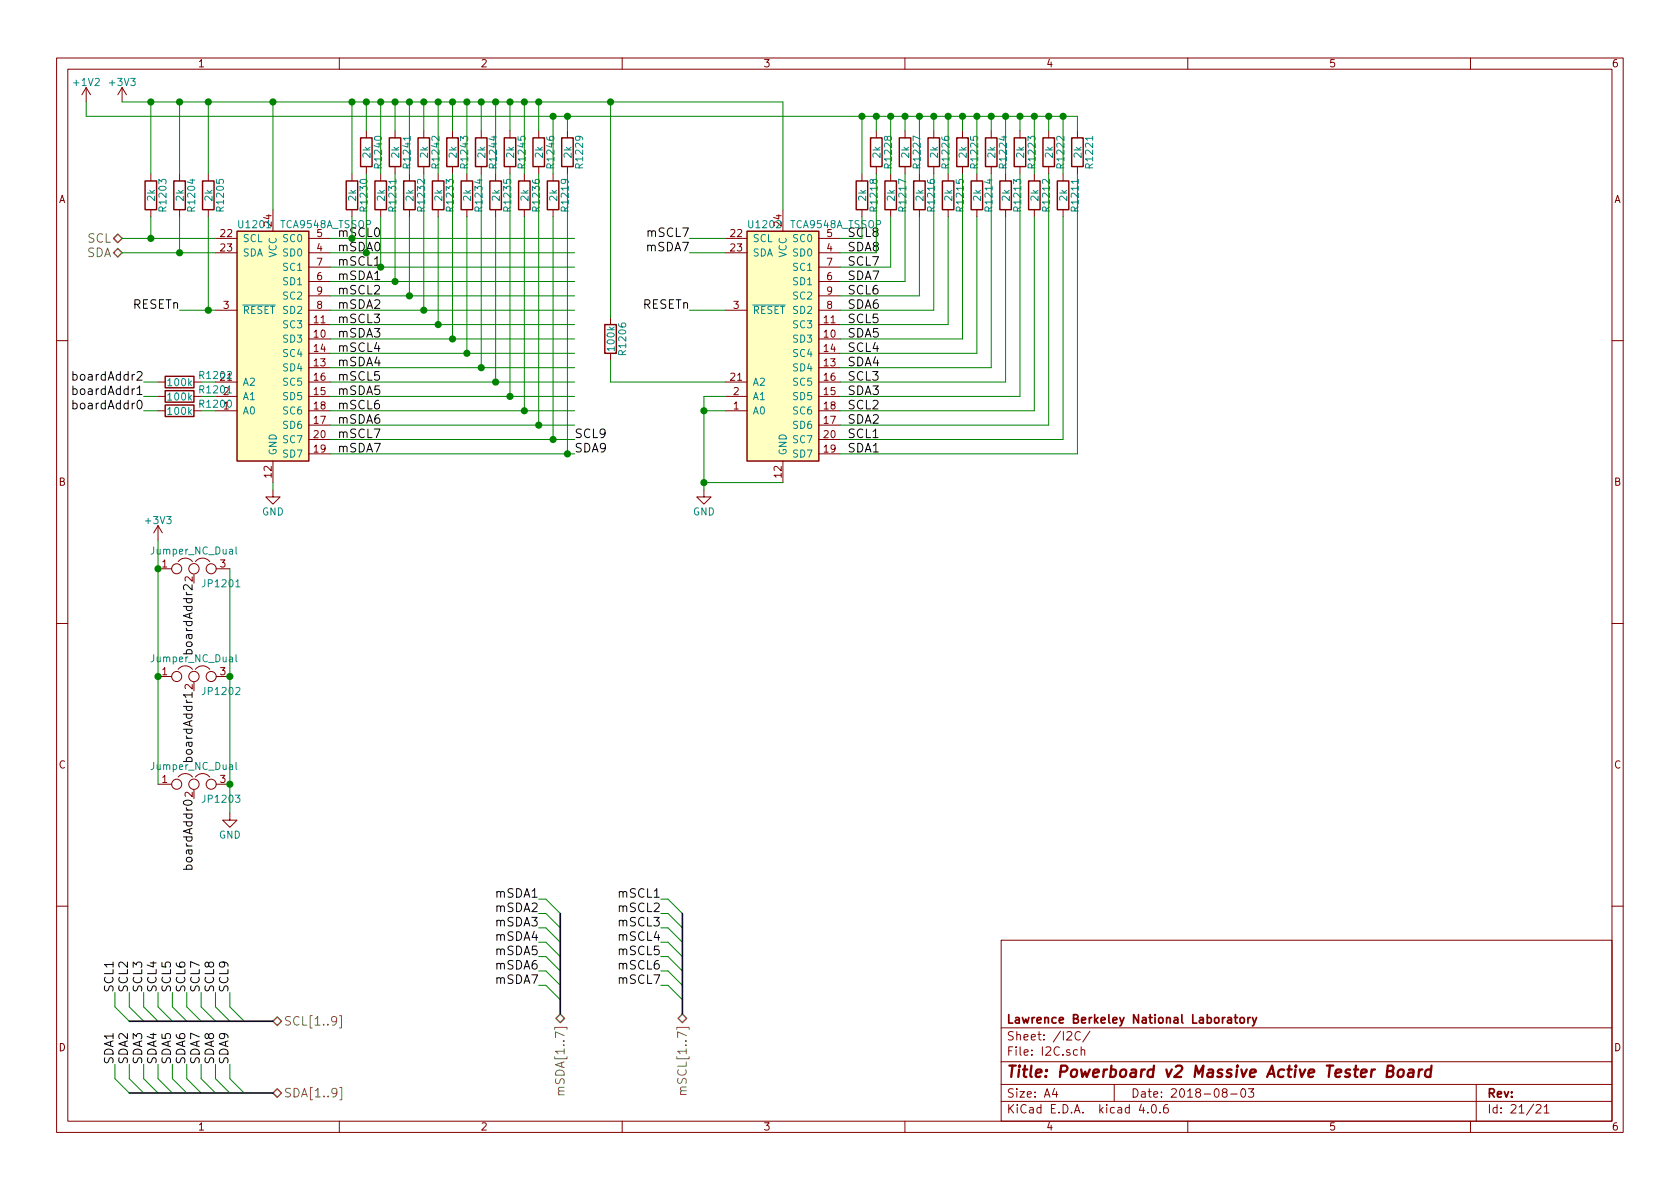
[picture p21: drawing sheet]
EESchema Schematic File Version 2
LIBS:pbv2_mass_test_adapter_active-rescue
LIBS:power
LIBS:device
LIBS:transistors
LIBS:conn
LIBS:linear
LIBS:regul
LIBS:74xx
LIBS:cmos4000
LIBS:adc-dac
LIBS:memory
LIBS:xilinx
LIBS:microcontrollers
LIBS:dsp
LIBS:microchip
LIBS:analog_switches
LIBS:motorola
LIBS:texas
LIBS:intel
LIBS:audio
LIBS:interface
LIBS:digital-audio
LIBS:philips
LIBS:display
LIBS:cypress
LIBS:siliconi
LIBS:opto
LIBS:atmel
LIBS:contrib
LIBS:valves
LIBS:microzed
LIBS:lbl_adc
LIBS:lbl_current
LIBS:lbl_power
LIBS:lbl_dac
LIBS:lbl_conn
LIBS:pbv2_mass_test_adapter_active-cache
EELAYER 25 0
EELAYER END
$Descr A4 11693 8268
encoding utf-8
Sheet 21 21
Title "Powerboard v2 Massive Active Tester Board"
Date "2018-08-03"
Rev ""
Comp "Lawrence Berkeley National Laboratory"
Comment1 ""
Comment2 ""
Comment3 ""
Comment4 ""
$EndDescr
$Comp
L TCA9548A_TSSOP U1202
U 1 1
P 5450 2350
F 0 "U1202" H 5200 3150 50  0000 L CNN
F 1 "TCA9548A_TSSOP" H 5500 3150 50  0000 L CNN
F 2 "Housings_SSOP:TSSOP-24_4.4x7.8mm_Pitch0.65mm" H 6450 1450 50  0001 C CNN
F 3 "" H 5500 2600 50  0000 C CNN
	1    5450 2350
	1    0    0    -1  
$EndComp
Text Label 4800 1650 2    60   ~ 0
mSCL7
Text Label 4800 1750 2    60   ~ 0
mSDA7
Text Label 4800 2150 2    60   ~ 0
RESETn
$Comp
L R R1218
U 1 1
P 6000 1350
F 0 "R1218" V 6080 1350 50  0000 C CNN
F 1 "2k" V 6000 1350 50  0000 C CNN
F 2 "Resistors_SMD:R_0805" V 5930 1350 50  0001 C CNN
F 3 "" H 6000 1350 50  0001 C CNN
	1    6000 1350
	1    0    0    -1  
$EndComp
$Comp
L R R1217
U 1 1
P 6200 1350
F 0 "R1217" V 6280 1350 50  0000 C CNN
F 1 "2k" V 6200 1350 50  0000 C CNN
F 2 "Resistors_SMD:R_0805" V 6130 1350 50  0001 C CNN
F 3 "" H 6200 1350 50  0001 C CNN
	1    6200 1350
	1    0    0    -1  
$EndComp
$Comp
L R R1228
U 1 1
P 6100 1050
F 0 "R1228" V 6180 1050 50  0000 C CNN
F 1 "2k" V 6100 1050 50  0000 C CNN
F 2 "Resistors_SMD:R_0805" V 6030 1050 50  0001 C CNN
F 3 "" H 6100 1050 50  0001 C CNN
	1    6100 1050
	1    0    0    -1  
$EndComp
$Comp
L R R1227
U 1 1
P 6300 1050
F 0 "R1227" V 6380 1050 50  0000 C CNN
F 1 "2k" V 6300 1050 50  0000 C CNN
F 2 "Resistors_SMD:R_0805" V 6230 1050 50  0001 C CNN
F 3 "" H 6300 1050 50  0001 C CNN
	1    6300 1050
	1    0    0    -1  
$EndComp
$Comp
L R R1216
U 1 1
P 6400 1350
F 0 "R1216" V 6480 1350 50  0000 C CNN
F 1 "2k" V 6400 1350 50  0000 C CNN
F 2 "Resistors_SMD:R_0805" V 6330 1350 50  0001 C CNN
F 3 "" H 6400 1350 50  0001 C CNN
	1    6400 1350
	1    0    0    -1  
$EndComp
$Comp
L R R1215
U 1 1
P 6600 1350
F 0 "R1215" V 6680 1350 50  0000 C CNN
F 1 "2k" V 6600 1350 50  0000 C CNN
F 2 "Resistors_SMD:R_0805" V 6530 1350 50  0001 C CNN
F 3 "" H 6600 1350 50  0001 C CNN
	1    6600 1350
	1    0    0    -1  
$EndComp
$Comp
L R R1226
U 1 1
P 6500 1050
F 0 "R1226" V 6580 1050 50  0000 C CNN
F 1 "2k" V 6500 1050 50  0000 C CNN
F 2 "Resistors_SMD:R_0805" V 6430 1050 50  0001 C CNN
F 3 "" H 6500 1050 50  0001 C CNN
	1    6500 1050
	1    0    0    -1  
$EndComp
$Comp
L R R1225
U 1 1
P 6700 1050
F 0 "R1225" V 6780 1050 50  0000 C CNN
F 1 "2k" V 6700 1050 50  0000 C CNN
F 2 "Resistors_SMD:R_0805" V 6630 1050 50  0001 C CNN
F 3 "" H 6700 1050 50  0001 C CNN
	1    6700 1050
	1    0    0    -1  
$EndComp
$Comp
L R R1214
U 1 1
P 6800 1350
F 0 "R1214" V 6880 1350 50  0000 C CNN
F 1 "2k" V 6800 1350 50  0000 C CNN
F 2 "Resistors_SMD:R_0805" V 6730 1350 50  0001 C CNN
F 3 "" H 6800 1350 50  0001 C CNN
	1    6800 1350
	1    0    0    -1  
$EndComp
$Comp
L R R1213
U 1 1
P 7000 1350
F 0 "R1213" V 7080 1350 50  0000 C CNN
F 1 "2k" V 7000 1350 50  0000 C CNN
F 2 "Resistors_SMD:R_0805" V 6930 1350 50  0001 C CNN
F 3 "" H 7000 1350 50  0001 C CNN
	1    7000 1350
	1    0    0    -1  
$EndComp
$Comp
L R R1224
U 1 1
P 6900 1050
F 0 "R1224" V 6980 1050 50  0000 C CNN
F 1 "2k" V 6900 1050 50  0000 C CNN
F 2 "Resistors_SMD:R_0805" V 6830 1050 50  0001 C CNN
F 3 "" H 6900 1050 50  0001 C CNN
	1    6900 1050
	1    0    0    -1  
$EndComp
$Comp
L R R1223
U 1 1
P 7100 1050
F 0 "R1223" V 7180 1050 50  0000 C CNN
F 1 "2k" V 7100 1050 50  0000 C CNN
F 2 "Resistors_SMD:R_0805" V 7030 1050 50  0001 C CNN
F 3 "" H 7100 1050 50  0001 C CNN
	1    7100 1050
	1    0    0    -1  
$EndComp
$Comp
L R R1212
U 1 1
P 7200 1350
F 0 "R1212" V 7280 1350 50  0000 C CNN
F 1 "2k" V 7200 1350 50  0000 C CNN
F 2 "Resistors_SMD:R_0805" V 7130 1350 50  0001 C CNN
F 3 "" H 7200 1350 50  0001 C CNN
	1    7200 1350
	1    0    0    -1  
$EndComp
$Comp
L R R1211
U 1 1
P 7400 1350
F 0 "R1211" V 7480 1350 50  0000 C CNN
F 1 "2k" V 7400 1350 50  0000 C CNN
F 2 "Resistors_SMD:R_0805" V 7330 1350 50  0001 C CNN
F 3 "" H 7400 1350 50  0001 C CNN
	1    7400 1350
	1    0    0    -1  
$EndComp
$Comp
L R R1222
U 1 1
P 7300 1050
F 0 "R1222" V 7380 1050 50  0000 C CNN
F 1 "2k" V 7300 1050 50  0000 C CNN
F 2 "Resistors_SMD:R_0805" V 7230 1050 50  0001 C CNN
F 3 "" H 7300 1050 50  0001 C CNN
	1    7300 1050
	1    0    0    -1  
$EndComp
$Comp
L R R1221
U 1 1
P 7500 1050
F 0 "R1221" V 7580 1050 50  0000 C CNN
F 1 "2k" V 7500 1050 50  0000 C CNN
F 2 "Resistors_SMD:R_0805" V 7430 1050 50  0001 C CNN
F 3 "" H 7500 1050 50  0001 C CNN
	1    7500 1050
	1    0    0    -1  
$EndComp
Entry Wire Line
	800  7000 900  7100
Entry Wire Line
	900  7000 1000 7100
Entry Wire Line
	1000 7000 1100 7100
Entry Wire Line
	1100 7000 1200 7100
Entry Wire Line
	1200 7000 1300 7100
Entry Wire Line
	1300 7000 1400 7100
Entry Wire Line
	1400 7000 1500 7100
Entry Wire Line
	1500 7000 1600 7100
Entry Wire Line
	1600 7000 1700 7100
Text HLabel 1900 7100 2    60   BiDi ~ 0
SCL[1..9]
Text Label 800  6900 1    60   ~ 0
SCL1
Text Label 900  6900 1    60   ~ 0
SCL2
Text Label 1000 6900 1    60   ~ 0
SCL3
Text Label 1100 6900 1    60   ~ 0
SCL4
Text Label 1200 6900 1    60   ~ 0
SCL5
Text Label 1300 6900 1    60   ~ 0
SCL6
Text Label 1400 6900 1    60   ~ 0
SCL7
Text Label 1500 6900 1    60   ~ 0
SCL8
Text Label 1600 6900 1    60   ~ 0
SCL9
Entry Wire Line
	800  7500 900  7600
Entry Wire Line
	900  7500 1000 7600
Entry Wire Line
	1000 7500 1100 7600
Entry Wire Line
	1100 7500 1200 7600
Entry Wire Line
	1200 7500 1300 7600
Entry Wire Line
	1300 7500 1400 7600
Entry Wire Line
	1400 7500 1500 7600
Entry Wire Line
	1500 7500 1600 7600
Entry Wire Line
	1600 7500 1700 7600
Text Label 800  7400 1    60   ~ 0
SDA1
Text Label 900  7400 1    60   ~ 0
SDA2
Text Label 1000 7400 1    60   ~ 0
SDA3
Text Label 1100 7400 1    60   ~ 0
SDA4
Text Label 1200 7400 1    60   ~ 0
SDA5
Text Label 1300 7400 1    60   ~ 0
SDA6
Text Label 1400 7400 1    60   ~ 0
SDA7
Text Label 1500 7400 1    60   ~ 0
SDA8
Text Label 1600 7400 1    60   ~ 0
SDA9
Text HLabel 1900 7600 2    60   BiDi ~ 0
SDA[1..9]
$Comp
L GND #PWR0197
U 1 1
P 4900 3400
F 0 "#PWR0197" H 4900 3150 50  0001 C CNN
F 1 "GND" H 4900 3250 50  0000 C CNN
F 2 "" H 4900 3400 50  0001 C CNN
F 3 "" H 4900 3400 50  0001 C CNN
	1    4900 3400
	1    0    0    -1  
$EndComp
Text HLabel 850  1650 0    60   BiDi ~ 0
SCL
Text HLabel 850  1750 0    60   BiDi ~ 0
SDA
$Comp
L R R1204
U 1 1
P 1250 1350
F 0 "R1204" V 1330 1350 50  0000 C CNN
F 1 "2k" V 1250 1350 50  0000 C CNN
F 2 "Resistors_SMD:R_0805" V 1180 1350 50  0001 C CNN
F 3 "" H 1250 1350 50  0001 C CNN
	1    1250 1350
	1    0    0    -1  
$EndComp
$Comp
L R R1203
U 1 1
P 1050 1350
F 0 "R1203" V 1130 1350 50  0000 C CNN
F 1 "2k" V 1050 1350 50  0000 C CNN
F 2 "Resistors_SMD:R_0805" V 980 1350 50  0001 C CNN
F 3 "" H 1050 1350 50  0001 C CNN
	1    1050 1350
	1    0    0    -1  
$EndComp
$Comp
L R R1205
U 1 1
P 1450 1350
F 0 "R1205" V 1530 1350 50  0000 C CNN
F 1 "2k" V 1450 1350 50  0000 C CNN
F 2 "Resistors_SMD:R_0805" V 1380 1350 50  0001 C CNN
F 3 "" H 1450 1350 50  0001 C CNN
	1    1450 1350
	1    0    0    -1  
$EndComp
$Comp
L R R1206
U 1 1
P 4250 2350
F 0 "R1206" V 4330 2350 50  0000 C CNN
F 1 "100k" V 4250 2350 50  0000 C CNN
F 2 "Resistors_SMD:R_0805" V 4180 2350 50  0001 C CNN
F 3 "" H 4250 2350 50  0001 C CNN
	1    4250 2350
	1    0    0    -1  
$EndComp
$Comp
L TCA9548A_TSSOP U1201
U 1 1
P 1900 2350
F 0 "U1201" H 1650 3150 50  0000 L CNN
F 1 "TCA9548A_TSSOP" H 1950 3150 50  0000 L CNN
F 2 "Housings_SSOP:TSSOP-24_4.4x7.8mm_Pitch0.65mm" H 2900 1450 50  0001 C CNN
F 3 "" H 1950 2600 50  0000 C CNN
	1    1900 2350
	1    0    0    -1  
$EndComp
$Comp
L R R1230
U 1 1
P 2450 1350
F 0 "R1230" V 2530 1350 50  0000 C CNN
F 1 "2k" V 2450 1350 50  0000 C CNN
F 2 "Resistors_SMD:R_0805" V 2380 1350 50  0001 C CNN
F 3 "" H 2450 1350 50  0001 C CNN
	1    2450 1350
	1    0    0    -1  
$EndComp
$Comp
L R R1231
U 1 1
P 2650 1350
F 0 "R1231" V 2730 1350 50  0000 C CNN
F 1 "2k" V 2650 1350 50  0000 C CNN
F 2 "Resistors_SMD:R_0805" V 2580 1350 50  0001 C CNN
F 3 "" H 2650 1350 50  0001 C CNN
	1    2650 1350
	1    0    0    -1  
$EndComp
$Comp
L R R1240
U 1 1
P 2550 1050
F 0 "R1240" V 2630 1050 50  0000 C CNN
F 1 "2k" V 2550 1050 50  0000 C CNN
F 2 "Resistors_SMD:R_0805" V 2480 1050 50  0001 C CNN
F 3 "" H 2550 1050 50  0001 C CNN
	1    2550 1050
	1    0    0    -1  
$EndComp
$Comp
L R R1241
U 1 1
P 2750 1050
F 0 "R1241" V 2830 1050 50  0000 C CNN
F 1 "2k" V 2750 1050 50  0000 C CNN
F 2 "Resistors_SMD:R_0805" V 2680 1050 50  0001 C CNN
F 3 "" H 2750 1050 50  0001 C CNN
	1    2750 1050
	1    0    0    -1  
$EndComp
$Comp
L R R1232
U 1 1
P 2850 1350
F 0 "R1232" V 2930 1350 50  0000 C CNN
F 1 "2k" V 2850 1350 50  0000 C CNN
F 2 "Resistors_SMD:R_0805" V 2780 1350 50  0001 C CNN
F 3 "" H 2850 1350 50  0001 C CNN
	1    2850 1350
	1    0    0    -1  
$EndComp
$Comp
L R R1233
U 1 1
P 3050 1350
F 0 "R1233" V 3130 1350 50  0000 C CNN
F 1 "2k" V 3050 1350 50  0000 C CNN
F 2 "Resistors_SMD:R_0805" V 2980 1350 50  0001 C CNN
F 3 "" H 3050 1350 50  0001 C CNN
	1    3050 1350
	1    0    0    -1  
$EndComp
$Comp
L R R1242
U 1 1
P 2950 1050
F 0 "R1242" V 3030 1050 50  0000 C CNN
F 1 "2k" V 2950 1050 50  0000 C CNN
F 2 "Resistors_SMD:R_0805" V 2880 1050 50  0001 C CNN
F 3 "" H 2950 1050 50  0001 C CNN
	1    2950 1050
	1    0    0    -1  
$EndComp
$Comp
L R R1243
U 1 1
P 3150 1050
F 0 "R1243" V 3230 1050 50  0000 C CNN
F 1 "2k" V 3150 1050 50  0000 C CNN
F 2 "Resistors_SMD:R_0805" V 3080 1050 50  0001 C CNN
F 3 "" H 3150 1050 50  0001 C CNN
	1    3150 1050
	1    0    0    -1  
$EndComp
Text Label 2350 1650 0    60   ~ 0
mSCL0
Text Label 2350 1850 0    60   ~ 0
mSCL1
Text Label 2350 2050 0    60   ~ 0
mSCL2
Text Label 2350 2250 0    60   ~ 0
mSCL3
Text Label 2350 2450 0    60   ~ 0
mSCL4
Text Label 2350 2650 0    60   ~ 0
mSCL5
Text Label 2350 2850 0    60   ~ 0
mSCL6
Text Label 2350 3050 0    60   ~ 0
mSCL7
Text Label 2350 1750 0    60   ~ 0
mSDA0
Text Label 2350 1950 0    60   ~ 0
mSDA1
Text Label 2350 2150 0    60   ~ 0
mSDA2
Text Label 2350 2350 0    60   ~ 0
mSDA3
Text Label 2350 2550 0    60   ~ 0
mSDA4
Text Label 2350 2750 0    60   ~ 0
mSDA5
Text Label 2350 3150 0    60   ~ 0
mSDA7
$Comp
L GND #PWR0198
U 1 1
P 1900 3400
F 0 "#PWR0198" H 1900 3150 50  0001 C CNN
F 1 "GND" H 1900 3250 50  0000 C CNN
F 2 "" H 1900 3400 50  0001 C CNN
F 3 "" H 1900 3400 50  0001 C CNN
	1    1900 3400
	1    0    0    -1  
$EndComp
Text Label 1250 2150 2    60   ~ 0
RESETn
$Comp
L +1V2 #PWR0199
U 1 1
P 600 700
F 0 "#PWR0199" H 600 550 50  0001 C CNN
F 1 "+1V2" H 600 840 50  0000 C CNN
F 2 "" H 600 700 50  0001 C CNN
F 3 "" H 600 700 50  0001 C CNN
	1    600  700 
	1    0    0    -1  
$EndComp
Text Label 4000 3050 0    60   ~ 0
SCL9
Text Label 4000 3150 0    60   ~ 0
SDA9
Text Label 2350 2950 0    60   ~ 0
mSDA6
Text HLabel 3900 7050 3    60   BiDi ~ 0
mSDA[1..7]
$Comp
L R R1234
U 1 1
P 3250 1350
F 0 "R1234" V 3330 1350 50  0000 C CNN
F 1 "2k" V 3250 1350 50  0000 C CNN
F 2 "Resistors_SMD:R_0805" V 3180 1350 50  0001 C CNN
F 3 "" H 3250 1350 50  0001 C CNN
	1    3250 1350
	1    0    0    -1  
$EndComp
$Comp
L R R1244
U 1 1
P 3350 1050
F 0 "R1244" V 3430 1050 50  0000 C CNN
F 1 "2k" V 3350 1050 50  0000 C CNN
F 2 "Resistors_SMD:R_0805" V 3280 1050 50  0001 C CNN
F 3 "" H 3350 1050 50  0001 C CNN
	1    3350 1050
	1    0    0    -1  
$EndComp
$Comp
L R R1235
U 1 1
P 3450 1350
F 0 "R1235" V 3530 1350 50  0000 C CNN
F 1 "2k" V 3450 1350 50  0000 C CNN
F 2 "Resistors_SMD:R_0805" V 3380 1350 50  0001 C CNN
F 3 "" H 3450 1350 50  0001 C CNN
	1    3450 1350
	1    0    0    -1  
$EndComp
$Comp
L R R1245
U 1 1
P 3550 1050
F 0 "R1245" V 3630 1050 50  0000 C CNN
F 1 "2k" V 3550 1050 50  0000 C CNN
F 2 "Resistors_SMD:R_0805" V 3480 1050 50  0001 C CNN
F 3 "" H 3550 1050 50  0001 C CNN
	1    3550 1050
	1    0    0    -1  
$EndComp
$Comp
L R R1236
U 1 1
P 3650 1350
F 0 "R1236" V 3730 1350 50  0000 C CNN
F 1 "2k" V 3650 1350 50  0000 C CNN
F 2 "Resistors_SMD:R_0805" V 3580 1350 50  0001 C CNN
F 3 "" H 3650 1350 50  0001 C CNN
	1    3650 1350
	1    0    0    -1  
$EndComp
$Comp
L R R1246
U 1 1
P 3750 1050
F 0 "R1246" V 3830 1050 50  0000 C CNN
F 1 "2k" V 3750 1050 50  0000 C CNN
F 2 "Resistors_SMD:R_0805" V 3680 1050 50  0001 C CNN
F 3 "" H 3750 1050 50  0001 C CNN
	1    3750 1050
	1    0    0    -1  
$EndComp
$Comp
L R R1219
U 1 1
P 3850 1350
F 0 "R1219" V 3930 1350 50  0000 C CNN
F 1 "2k" V 3850 1350 50  0000 C CNN
F 2 "Resistors_SMD:R_0805" V 3780 1350 50  0001 C CNN
F 3 "" H 3850 1350 50  0001 C CNN
	1    3850 1350
	1    0    0    -1  
$EndComp
$Comp
L R R1229
U 1 1
P 3950 1050
F 0 "R1229" V 4030 1050 50  0000 C CNN
F 1 "2k" V 3950 1050 50  0000 C CNN
F 2 "Resistors_SMD:R_0805" V 3880 1050 50  0001 C CNN
F 3 "" H 3950 1050 50  0001 C CNN
	1    3950 1050
	1    0    0    -1  
$EndComp
Text Label 3750 6250 2    60   ~ 0
mSDA1
Text Label 3750 6350 2    60   ~ 0
mSDA2
Text Label 3750 6450 2    60   ~ 0
mSDA3
Text Label 3750 6550 2    60   ~ 0
mSDA4
Text Label 3750 6650 2    60   ~ 0
mSDA5
Text Label 3750 6750 2    60   ~ 0
mSDA6
Text Label 3750 6850 2    60   ~ 0
mSDA7
Entry Wire Line
	3800 6250 3900 6350
Entry Wire Line
	3800 6350 3900 6450
Entry Wire Line
	3800 6450 3900 6550
Entry Wire Line
	3800 6550 3900 6650
Entry Wire Line
	3800 6650 3900 6750
Entry Wire Line
	3800 6750 3900 6850
Entry Wire Line
	3800 6850 3900 6950
Text HLabel 4750 7050 3    60   BiDi ~ 0
mSCL[1..7]
Entry Wire Line
	4650 6250 4750 6350
Entry Wire Line
	4650 6350 4750 6450
Entry Wire Line
	4650 6450 4750 6550
Entry Wire Line
	4650 6550 4750 6650
Entry Wire Line
	4650 6650 4750 6750
Entry Wire Line
	4650 6750 4750 6850
Entry Wire Line
	4650 6850 4750 6950
Text Label 4600 6250 2    60   ~ 0
mSCL1
Text Label 4600 6350 2    60   ~ 0
mSCL2
Text Label 4600 6450 2    60   ~ 0
mSCL3
Text Label 4600 6550 2    60   ~ 0
mSCL4
Text Label 4600 6650 2    60   ~ 0
mSCL5
Text Label 4600 6750 2    60   ~ 0
mSCL6
Text Label 4600 6850 2    60   ~ 0
mSCL7
$Comp
L R R1200
U 1 1
P 1250 2850
F 0 "R1200" V 1200 3100 50  0000 C CNN
F 1 "100k" V 1250 2850 50  0000 C CNN
F 2 "Resistors_SMD:R_0805" V 1180 2850 50  0001 C CNN
F 3 "" H 1250 2850 50  0001 C CNN
	1    1250 2850
	0    1    1    0   
$EndComp
$Comp
L R R1201
U 1 1
P 1250 2750
F 0 "R1201" V 1200 3000 50  0000 C CNN
F 1 "100k" V 1250 2750 50  0000 C CNN
F 2 "Resistors_SMD:R_0805" V 1180 2750 50  0001 C CNN
F 3 "" H 1250 2750 50  0001 C CNN
	1    1250 2750
	0    1    1    0   
$EndComp
$Comp
L R R1202
U 1 1
P 1250 2650
F 0 "R1202" V 1200 2900 50  0000 C CNN
F 1 "100k" V 1250 2650 50  0000 C CNN
F 2 "Resistors_SMD:R_0805" V 1180 2650 50  0001 C CNN
F 3 "" H 1250 2650 50  0001 C CNN
	1    1250 2650
	0    1    1    0   
$EndComp
$Comp
L +3V3 #PWR0200
U 1 1
P 850 700
F 0 "#PWR0200" H 850 550 50  0001 C CNN
F 1 "+3V3" H 850 840 50  0000 C CNN
F 2 "" H 850 700 50  0001 C CNN
F 3 "" H 850 700 50  0001 C CNN
	1    850  700 
	1    0    0    -1  
$EndComp
Text Label 5900 3050 0    60   ~ 0
SCL1
Text Label 5900 2850 0    60   ~ 0
SCL2
Text Label 5900 2650 0    60   ~ 0
SCL3
Text Label 5900 2450 0    60   ~ 0
SCL4
Text Label 5900 2250 0    60   ~ 0
SCL5
Text Label 5900 2050 0    60   ~ 0
SCL6
Text Label 5900 1850 0    60   ~ 0
SCL7
Text Label 5900 1650 0    60   ~ 0
SCL8
Text Label 5900 3150 0    60   ~ 0
SDA1
Text Label 5900 2950 0    60   ~ 0
SDA2
Text Label 5900 2750 0    60   ~ 0
SDA3
Text Label 5900 2550 0    60   ~ 0
SDA4
Text Label 5900 2350 0    60   ~ 0
SDA5
Text Label 5900 2150 0    60   ~ 0
SDA6
Text Label 5900 1950 0    60   ~ 0
SDA7
Text Label 5900 1750 0    60   ~ 0
SDA8
Wire Wire Line
	5450 700  5450 1450
Wire Wire Line
	5050 1650 4800 1650
Wire Wire Line
	5050 1750 4800 1750
Wire Wire Line
	5050 2150 4800 2150
Wire Wire Line
	5050 2750 4900 2750
Wire Wire Line
	4250 2650 5050 2650
Wire Wire Line
	5850 1750 6100 1750
Wire Wire Line
	6100 1750 6100 1200
Wire Wire Line
	5850 1850 6200 1850
Wire Wire Line
	6200 1850 6200 1500
Wire Wire Line
	5850 1950 6300 1950
Wire Wire Line
	6300 1950 6300 1200
Wire Wire Line
	6500 1200 6500 2150
Wire Wire Line
	6500 2150 5850 2150
Wire Wire Line
	5850 2050 6400 2050
Wire Wire Line
	6400 2050 6400 1500
Wire Wire Line
	6600 1500 6600 2250
Wire Wire Line
	6600 2250 5850 2250
Wire Wire Line
	5850 2350 6700 2350
Wire Wire Line
	6700 2350 6700 1200
Wire Wire Line
	6900 1200 6900 2550
Wire Wire Line
	6900 2550 5850 2550
Wire Wire Line
	5850 2450 6800 2450
Wire Wire Line
	6800 2450 6800 1500
Wire Wire Line
	7000 1500 7000 2650
Wire Wire Line
	7000 2650 5850 2650
Wire Wire Line
	5850 2850 7200 2850
Wire Wire Line
	7200 2850 7200 1500
Wire Wire Line
	7400 1500 7400 3050
Wire Wire Line
	7400 3050 5850 3050
Wire Wire Line
	5850 3150 7500 3150
Wire Wire Line
	7500 3150 7500 1200
Wire Wire Line
	7300 1200 7300 2950
Wire Wire Line
	7300 2950 5850 2950
Wire Wire Line
	5850 2750 7100 2750
Wire Wire Line
	7100 2750 7100 1200
Wire Wire Line
	6800 800  6800 1200
Connection ~ 6800 800 
Wire Wire Line
	6600 800  6600 1200
Connection ~ 6600 800 
Wire Wire Line
	6400 800  6400 1200
Connection ~ 6400 800 
Wire Wire Line
	6200 800  6200 1200
Connection ~ 6200 800 
Wire Wire Line
	6000 1200 6000 800 
Connection ~ 6000 800 
Wire Wire Line
	6100 800  6100 900 
Connection ~ 6100 800 
Wire Wire Line
	6300 800  6300 900 
Connection ~ 6300 800 
Wire Wire Line
	6500 800  6500 900 
Connection ~ 6500 800 
Wire Wire Line
	6700 800  6700 900 
Connection ~ 6700 800 
Wire Wire Line
	6900 800  6900 900 
Connection ~ 6900 800 
Wire Wire Line
	7000 800  7000 1200
Connection ~ 7000 800 
Wire Wire Line
	7100 800  7100 900 
Connection ~ 7100 800 
Wire Wire Line
	7200 800  7200 1200
Connection ~ 7200 800 
Wire Wire Line
	7300 800  7300 900 
Connection ~ 7300 800 
Wire Wire Line
	7400 800  7400 1200
Connection ~ 7400 800 
Wire Wire Line
	7500 800  7500 900 
Wire Wire Line
	6000 1650 6000 1500
Wire Wire Line
	5850 1650 6000 1650
Wire Wire Line
	800  7000 800  6900
Wire Wire Line
	900  7000 900  6900
Wire Wire Line
	1000 7000 1000 6900
Wire Wire Line
	1100 7000 1100 6900
Wire Wire Line
	1200 7000 1200 6900
Wire Wire Line
	1300 7000 1300 6900
Wire Wire Line
	1400 7000 1400 6900
Wire Wire Line
	1500 7000 1500 6900
Wire Wire Line
	1600 7000 1600 6900
Wire Wire Line
	800  7500 800  7400
Wire Wire Line
	900  7500 900  7400
Wire Wire Line
	1000 7500 1000 7400
Wire Wire Line
	1100 7500 1100 7400
Wire Wire Line
	1200 7500 1200 7400
Wire Wire Line
	1300 7500 1300 7400
Wire Wire Line
	1400 7500 1400 7400
Wire Wire Line
	1500 7500 1500 7400
Wire Wire Line
	1600 7500 1600 7400
Connection ~ 4900 3350
Wire Wire Line
	850  1650 1500 1650
Wire Wire Line
	1050 1650 1050 1500
Wire Wire Line
	850  1750 1500 1750
Wire Wire Line
	1250 1750 1250 1500
Wire Wire Line
	1450 2150 1450 1500
Wire Wire Line
	1050 1200 1050 700 
Connection ~ 1050 700 
Wire Wire Line
	1250 700  1250 1200
Connection ~ 1250 700 
Wire Wire Line
	1450 700  1450 1200
Connection ~ 1450 700 
Wire Wire Line
	4250 2200 4250 700 
Wire Wire Line
	1900 700  1900 1450
Wire Wire Line
	2300 1750 4000 1750
Wire Wire Line
	2550 1750 2550 1200
Wire Wire Line
	2300 1850 4000 1850
Wire Wire Line
	2650 1850 2650 1500
Wire Wire Line
	2750 1950 2750 1200
Wire Wire Line
	2950 1200 2950 2150
Wire Wire Line
	2850 2050 2850 1500
Wire Wire Line
	3050 1500 3050 2250
Wire Wire Line
	3150 2350 3150 1200
Wire Wire Line
	3050 700  3050 1200
Connection ~ 3050 700 
Wire Wire Line
	2850 700  2850 1200
Connection ~ 2850 700 
Wire Wire Line
	2650 700  2650 1200
Connection ~ 2650 700 
Wire Wire Line
	2750 700  2750 900 
Connection ~ 2750 700 
Wire Wire Line
	2950 700  2950 900 
Connection ~ 2950 700 
Connection ~ 1900 700 
Wire Wire Line
	2450 1650 2450 1500
Wire Wire Line
	2300 1650 4000 1650
Connection ~ 1050 1650
Connection ~ 1250 1750
Connection ~ 1450 2150
Wire Wire Line
	3150 700  3150 900 
Wire Wire Line
	2300 2550 4000 2550
Wire Wire Line
	2300 2750 4000 2750
Connection ~ 2450 1650
Connection ~ 2550 1750
Connection ~ 2650 1850
Connection ~ 2750 1950
Connection ~ 2850 2050
Connection ~ 2950 2150
Connection ~ 3050 2250
Connection ~ 3150 2350
Connection ~ 4250 700 
Wire Wire Line
	1500 2150 1250 2150
Wire Bus Line
	900  7600 1900 7600
Wire Bus Line
	900  7100 1900 7100
Wire Wire Line
	600  800  600  700 
Connection ~ 3150 700 
Wire Wire Line
	7500 800  600  800 
Wire Wire Line
	5450 700  850  700 
Wire Wire Line
	5450 3350 4900 3350
Wire Wire Line
	2300 2850 4000 2850
Wire Wire Line
	2300 3150 4000 3150
Wire Wire Line
	2300 3050 4000 3050
Wire Wire Line
	2300 2950 4000 2950
Wire Wire Line
	2300 2650 4000 2650
Wire Wire Line
	2300 2450 4000 2450
Wire Wire Line
	2300 2350 4000 2350
Wire Wire Line
	2300 2250 4000 2250
Wire Wire Line
	2300 2150 4000 2150
Wire Wire Line
	2300 2050 4000 2050
Wire Wire Line
	2300 1950 4000 1950
Wire Wire Line
	3350 900  3350 700 
Connection ~ 3350 700 
Wire Wire Line
	3550 900  3550 700 
Connection ~ 3550 700 
Wire Wire Line
	3450 1200 3450 700 
Connection ~ 3450 700 
Wire Wire Line
	3250 1200 3250 700 
Connection ~ 3250 700 
Wire Wire Line
	3250 1500 3250 2450
Connection ~ 3250 2450
Wire Wire Line
	3350 1200 3350 2550
Connection ~ 3350 2550
Wire Wire Line
	3450 1500 3450 2650
Connection ~ 3450 2650
Wire Wire Line
	3550 1200 3550 2750
Connection ~ 3550 2750
Wire Wire Line
	3650 1500 3650 2850
Connection ~ 3650 2850
Wire Wire Line
	3750 1200 3750 2950
Connection ~ 3750 2950
Wire Wire Line
	3850 1500 3850 3050
Connection ~ 3850 3050
Wire Wire Line
	3950 3150 3950 1200
Wire Wire Line
	3750 6250 3800 6250
Wire Wire Line
	3750 6350 3800 6350
Wire Wire Line
	3750 6450 3800 6450
Wire Wire Line
	3750 6550 3800 6550
Wire Wire Line
	3750 6650 3800 6650
Wire Wire Line
	3750 6750 3800 6750
Wire Wire Line
	3750 6850 3800 6850
Wire Bus Line
	3900 6350 3900 7050
Wire Wire Line
	4600 6250 4650 6250
Wire Wire Line
	4600 6350 4650 6350
Wire Wire Line
	4600 6450 4650 6450
Wire Wire Line
	4600 6550 4650 6550
Wire Wire Line
	4600 6650 4650 6650
Wire Wire Line
	4600 6750 4650 6750
Wire Wire Line
	4600 6850 4650 6850
Wire Bus Line
	4750 6350 4750 7050
Connection ~ 3950 3150
Wire Wire Line
	4250 2650 4250 2500
Wire Wire Line
	4900 2750 4900 3400
Wire Wire Line
	5050 2850 4900 2850
Connection ~ 4900 2850
Wire Wire Line
	2450 1200 2450 700 
Connection ~ 2450 700 
Wire Wire Line
	2550 900  2550 700 
Connection ~ 2550 700 
Wire Wire Line
	3650 1200 3650 700 
Wire Wire Line
	3750 900  3750 700 
Wire Wire Line
	3850 1200 3850 800 
Wire Wire Line
	3950 900  3950 800 
Connection ~ 3950 800 
Connection ~ 3850 800 
Connection ~ 3750 700 
Connection ~ 3650 700 
Text Label 1000 2850 2    60   ~ 0
boardAddr0
Text Label 1000 2750 2    60   ~ 0
boardAddr1
Text Label 1000 2650 2    60   ~ 0
boardAddr2
$Comp
L Jumper_NC_Dual JP1201
U 1 1
P 1350 3950
F 0 "JP1201" H 1400 3850 50  0000 L CNN
F 1 "Jumper_NC_Dual" H 1350 4050 50  0000 C BNN
F 2 "Pin_Headers:Pin_Header_Straight_1x03_Pitch2.54mm_SMD_Pin1Right" H 1350 3950 50  0001 C CNN
F 3 "" H 1350 3950 50  0001 C CNN
	1    1350 3950
	1    0    0    -1  
$EndComp
Wire Wire Line
	1900 3400 1900 3350
Wire Wire Line
	1400 2850 1500 2850
Wire Wire Line
	1500 2750 1400 2750
Wire Wire Line
	1400 2650 1500 2650
Wire Wire Line
	1100 2650 1000 2650
Wire Wire Line
	1000 2750 1100 2750
Wire Wire Line
	1100 2850 1000 2850
Text Label 1350 4050 3    60   ~ 0
boardAddr2
$Comp
L Jumper_NC_Dual JP1202
U 1 1
P 1350 4700
F 0 "JP1202" H 1400 4600 50  0000 L CNN
F 1 "Jumper_NC_Dual" H 1350 4800 50  0000 C BNN
F 2 "Pin_Headers:Pin_Header_Straight_1x03_Pitch2.54mm_SMD_Pin1Right" H 1350 4700 50  0001 C CNN
F 3 "" H 1350 4700 50  0001 C CNN
	1    1350 4700
	1    0    0    -1  
$EndComp
Text Label 1350 4800 3    60   ~ 0
boardAddr1
$Comp
L Jumper_NC_Dual JP1203
U 1 1
P 1350 5450
F 0 "JP1203" H 1400 5350 50  0000 L CNN
F 1 "Jumper_NC_Dual" H 1350 5550 50  0000 C BNN
F 2 "Pin_Headers:Pin_Header_Straight_1x03_Pitch2.54mm_SMD_Pin1Right" H 1350 5450 50  0001 C CNN
F 3 "" H 1350 5450 50  0001 C CNN
	1    1350 5450
	1    0    0    -1  
$EndComp
Text Label 1350 5550 3    60   ~ 0
boardAddr0
Wire Wire Line
	1100 3750 1100 5450
Wire Wire Line
	1600 3950 1600 5650
Connection ~ 1100 4700
Connection ~ 1600 4700
Connection ~ 1600 5450
Connection ~ 1100 3950
$Comp
L GND #PWR0201
U 1 1
P 1600 5650
F 0 "#PWR0201" H 1600 5400 50  0001 C CNN
F 1 "GND" H 1600 5500 50  0000 C CNN
F 2 "" H 1600 5650 50  0001 C CNN
F 3 "" H 1600 5650 50  0001 C CNN
	1    1600 5650
	1    0    0    -1  
$EndComp
$Comp
L +3V3 #PWR0202
U 1 1
P 1100 3750
F 0 "#PWR0202" H 1100 3600 50  0001 C CNN
F 1 "+3V3" H 1100 3890 50  0000 C CNN
F 2 "" H 1100 3750 50  0001 C CNN
F 3 "" H 1100 3750 50  0001 C CNN
	1    1100 3750
	1    0    0    -1  
$EndComp
$EndSCHEMATC
